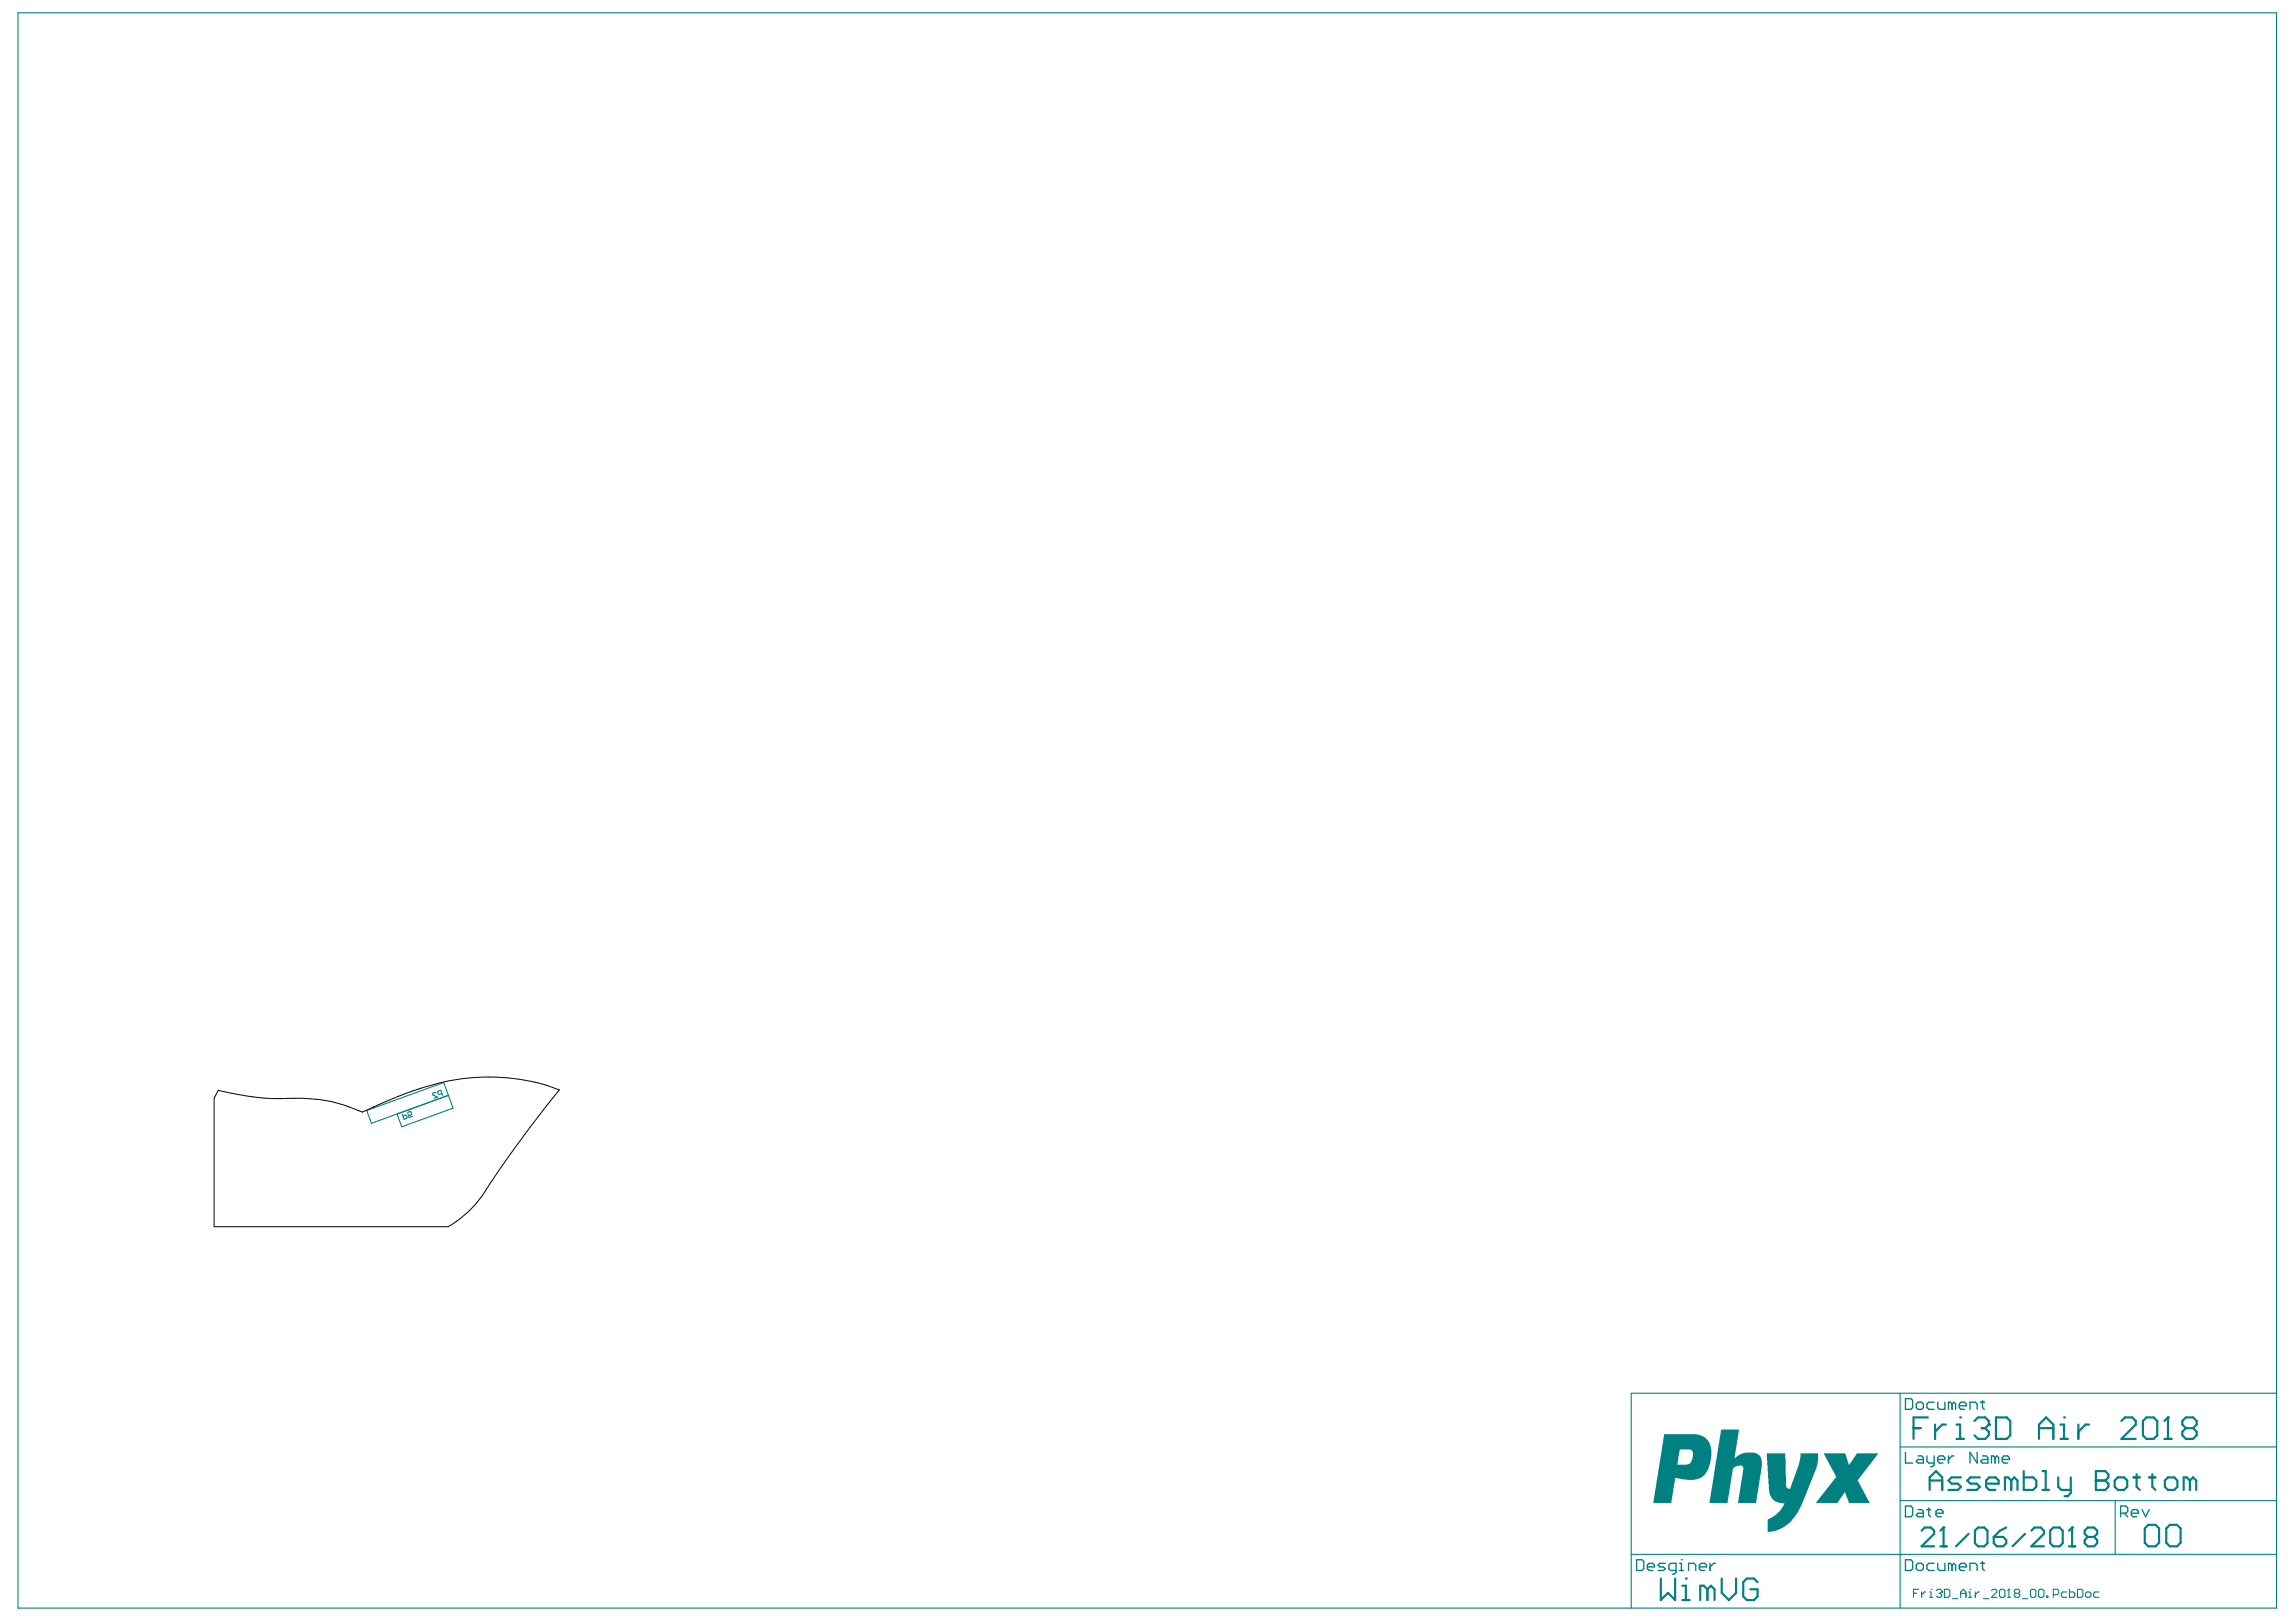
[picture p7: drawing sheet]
<svg xmlns="http://www.w3.org/2000/svg" width="297mm" height="210mm" viewBox="0 0 297 210" stroke-linecap="round" stroke-linejoin="round" font-family="sans-serif">
<path d="M52 144.2l.3 .7 .3-.2 .1-.1-.1-.2-.2-.1-.3 .1M52.7 144.1l.1-.2 .2-.1 .2 .1v.2v.2h-.4l.1 .3 .5-.1M56.4 141.4h-.1h-.3v.2v.1l.6 .3-.4 .1M57.2 141.5l-.3 .1h-.2l-.1-.2 .1-.2 .3-.1 .3 .6M58 141.7l-10 3.7-.6-1.7 10-3.6 1.2 3.3-6.6 2.4-.6-1.6" fill="none" stroke="#008080" stroke-width=".14"/>
<g fill="none" stroke="#008080" stroke-width=".28">
<path d="M249.6 192.8v-1.6l.9-.8 .8 .8v1.6M249.6 191.6h1.7M253.7 191.2h-1.2l-.4 .4 .4 .4h.8l.4 .4-.4 .4h-1.2M256.1 191.2h-1.2l-.4 .4 .4 .4h.8l.4 .4-.4 .4h-1.2M256.9 192h1.7v-.4l-.4-.4h-.8l-.5 .4v.8l.5 .4h.8M260.2 191.6l-.4-.4h-.4v1.6M260.2 191.6v1.2M260.2 191.6l.4-.4 .4 .4v1.2M261.8 190.4v2.4h1.2l.4-.4v-.8l-.4-.4h-1.2M264.2 192.8h.9M264.2 190.4h.5v2.4M266.3 191.2v1.2l.4 .4h1.2"/>
<path d="M267.9 191.2v2l-.4 .4h-.4M271.1 191.6h.1M271.1 191.6h1.3M271.1 190.4h1.3l.4 .4v.4l-.4 .4 .4 .4v.4l-.4 .4h-1.3zM273.6 191.6l.4-.4h.8l.4 .4v.8l-.4 .4h-.8l-.4-.4zM276 191.2h.8M276.4 190.8v1.6l.4 .4M278 191.2h.9M278.4 190.8v1.6l.5 .4M280.1 191.6l.4-.4h.8l.4 .4v.8l-.4 .4h-.8l-.4-.4zM283.3 191.6l-.4-.4h-.4v1.6M283.3 191.6v1.2"/>
<path d="M283.3 191.6l.4-.4 .4 .4v1.2"/>
</g>
<g fill="#008080">
<path d="M228.5 188.1h2.5l.1 4.2v.2l.3 .2 .2-.1 1.1-3.1 .2-.9v-.5h2.3v1l-.3 1.3-1.9 4.6-.8 1.3-1 1.1-1 .5-.8 .3-.7 .1v-1.2a.45 .45 0 0 1 .4-.6l.7-.5 .6-.5 .5-1h-.7l-.6-.2-.4-.4-.2-.4-.2-.7z"/>
<path d="M235.9 188.1h2.8l.5 1.4 .2-.1 .8-1.3h2.8l-2.6 3.3a.38 .38 0 0 0 .1 .5l1.4 2.6h-2.7l-.5-1.4h-.1l-.9 1.4h-2.8l2.2-2.8 .2-.3a.34 .34 0 0 0 .1-.5z"/>
<path d="M222.7 185h2.3l-.6 3.7 .7-.5 .7-.2h1.3l.4 .2 .3 .4 .1 .4v.9l-.7 4.6h-2.4l.7-4.1a.58 .58 0 0 0-.1-.7h-.7l-.3 .2a.59 .59 0 0 0-.3 .7l-.6 3.9h-2.4z"/>
<path d="M215.3 185.6h4.2l.8 .3 .6 .5 .4 .7 .1 .4v1.4l-.3 .8-.3 .8-.3 .4-.5 .4-.8 .2h-.9l-1.6-.2-.5 3.2h-2.3zM217.3 187.6l-.3 1.9h1.3l.3-.1 .3-.5 .1-.7a.57 .57 0 0 0-.3-.6z"/>
</g>
<g fill="none" stroke="#008080" stroke-width=".14">
<path d="M2.3 1.7h292.2v206.4h-292.2zM245.8 180.3v27.8M245.8 194.2h48.7M245.8 187.2h48.7M273.6 194.2v7M294.5 180.3h-83.5v27.8M211 201.2h83.5M247.6 206.2h.3M248.3 205.7h-.7v1M248.6 206v.7M249.1 206h-.2l-.3 .4M249.6 206h.2v.7"/>
<path d="M249.6 206.7h.4M249.8 205.7h.1M250.5 205.8l.2-.1h.3l.2 .1v.2M250.9 206.2h.1M251 206.2l.2 .2v.1l-.2 .2h-.3l-.2-.2M251.2 206h.1M251.2 206l-.2 .2M251.6 205.7h.5l.2 .1v.7l-.2 .2h-.5zM252.6 206.9h.7M253.6 206.2h.7M253.6 206.7v-.7l.4-.3 .3 .3v.7M254.7 206h.2v.7"/>
<path d="M254.7 206.7h.3M254.9 205.7h.1M255.6 206v.7M256.1 206h-.2l-.3 .4M256.6 206.9h.7M257.6 205.8l.2-.1h.4l.1 .1v.2l-.7 .7h.7M258.9 205.7h.3l.2 .1v.7l-.2 .2h-.3l-.2-.2v-.7zM259.7 206.7h.4M259.9 205.7h.1M259.9 205.7v1M259.9 205.7l-.2 .1M260.8 206.2l-.2-.2v-.2l.2-.1h.3l.2 .1v.2l-.2 .2"/>
<path d="M260.8 206.2h.3M260.8 206.2l-.2 .2v.1l.2 .2h.3l.2-.2v-.1l-.2-.2M261.6 206.9h.7M262.7 205.8l.2-.1h.3l.2 .1v.7l-.2 .2h-.3l-.2-.2zM263.7 205.8l.2-.1h.3l.2 .1v.7l-.2 .2h-.3l-.2-.2zM264.8 206.5h.1v.2h-.1zM265.6 206.4h.6l.1-.2v-.4l-.1-.1h-.6v1M267.4 206h-.5l-.2 .2v.3l.2 .2h.5M267.7 205.7v1h.5l.2-.2v-.3l-.2-.2h-.5M268.8 205.7h.5l.2 .1v.7l-.2 .2h-.5zM269.8 206.2l.2-.2h.3l.2 .2v.3l-.2 .2h-.3l-.2-.2zM271.6 206h-.6l-.1 .2v.3l.1 .2h.6"/>
</g>
<g fill="none" stroke="#008080" stroke-width=".18">
<path d="M246.5 194.9h.7l.2 .2v1l-.2 .2h-.7zM246.5 181h.7l.2 .2v1l-.2 .2h-.7zM246.5 187.9v1.4h.9M247.9 181.7l.2-.2h.5l.2 .2v.5l-.2 .2h-.5l-.2-.2zM248.1 195.4h.5l.2 .2v.7h-.7l-.2-.2 .2-.3h.7M248.1 188.4h.5l.2 .2v.7h-.7l-.2-.2 .2-.2h.7M249.3 195.4h.5M249.3 188.4v.7l.2 .2h.7M249.5 195.1v1l.3 .2M250.2 181.5h-.7l-.2 .2v.5l.2 .2h.7M250.2 188.4v1.2l-.2 .2h-.2M250.5 195.8h.9v-.2l-.2-.2h-.5l-.2 .2v.5l.2 .2h.5"/>
<path d="M250.7 188.9h.9v-.3l-.2-.2h-.5l-.2 .2v.5l.2 .2h.5M250.7 181.5v.7l.2 .2h.7v-.9M252.1 188.4v.9M252.5 181.7l-.2-.2h-.2v.9M252.5 181.7l.3-.2 .2 .2v.7M252.5 181.7v.7M252.8 188.4h-.3l-.4 .5M253.5 181.9h.9v-.2l-.2-.2h-.5l-.2 .2v.5l.2 .2h.5M254.9 182.4v-.9h.7l.2 .2v.7M255.8 187.9v1.4l-.9-1.4v1.4M256.3 181.5h.4M256.5 188.4h.4l.3 .2v.7h-.7l-.2-.2 .2-.2h.7"/>
<path d="M256.5 181.2v1l.2 .2M258.1 188.6l-.2-.2h-.3v.9M258.1 188.6v.7M258.1 188.6l.2-.2 .3 .2v.7M259 188.9h1v-.3l-.3-.2h-.4l-.3 .2v.5l.3 .2h.4M274.3 195.8h.7l.3-.2v-.5l-.3-.2h-.7v1.4M274.8 195.8l.5 .5M275.7 195.8h1v-.2l-.3-.2h-.4l-.3 .2v.5l.3 .2h.4M277.1 195.4l.5 .9 .5-.9M211.7 201.8h.7l.3 .3v.9l-.3 .2h-.7zM213.1 202.8h.9v-.3l-.2-.2h-.4l-.3 .2v.5l.3 .2h.4M215.4 202.3h-.7l-.2 .2 .2 .3h.5l.2 .2-.2 .2h-.7"/>
<path d="M216.8 203.2h-.7l-.2-.2v-.5l.2-.2h.7v1.2l-.2 .2h-.2M217.3 203.2h.5M217.3 202.3h.2v.9M217.5 201.8h.1M218.5 203.2v-.9h.6l.3 .2v.7M219.8 202.8h1v-.3l-.3-.2h-.4l-.3 .2v.5l.3 .2h.4M221.2 202.3v.9M221.9 202.3h-.2l-.5 .5M246.5 201.8h.7l.2 .3v.9l-.2 .2h-.7zM247.9 202.5l.2-.2h.5l.2 .2v.5l-.2 .2h-.5l-.2-.2zM250.2 202.3h-.7l-.2 .2v.5l.2 .2h.7M250.7 202.3v.7l.2 .2h.7v-.9"/>
<path d="M252.5 202.5l-.2-.2h-.2v.9M252.5 202.5v.7M252.5 202.5l.3-.2 .2 .2v.7M253.5 202.8h.9v-.3l-.2-.2h-.5l-.2 .2v.5l.2 .2h.5M254.9 203.2v-.9h.7l.2 .2v.7M256.3 202.3h.4M256.5 202.1v.9l.2 .2"/>
</g>
<g fill="none" stroke="#008080" stroke-width=".28">
<path d="M247.6 184.8h.9M248.6 198.1l.4-.4h.8l.4 .4v.4l-1.6 1.6h1.6M249.4 183.4h-1.8v2.8M250.3 184.4v1.8M251.4 197.7h.1M251.4 197.7v2.4M251.4 197.7l-.4 .4M251.7 184.4h-.4l-1 .9M253.1 184.4h.5v1.8M253.1 186.2h.9M253.6 183.4h.1M254.7 198.5l-1.6 1.6"/>
<path d="M255.4 183.9l.5-.5h.9l.5 .5v.5M255.5 198.1l.4-.4h.8l.4 .4v1.6l-.4 .4h-.8l-.4-.4zM256.4 184.8h.4M256.8 184.8l.5 .5v.4l-.5 .5h-.9l-.5-.5M257.3 184.4h.1M257.3 184.4l-.5 .4M257.9 198.9h1.2l.5 .4v.4l-.5 .4h-.8l-.4-.4zM258.2 183.4h1.4l.5 .5v1.8l-.5 .5h-1.4zM259.6 197.7l-.9 .4-.8 .8M262 198.5l-1.6 1.6M262.8 198.1l.4-.4h.8l.4 .4v.4l-1.6 1.6h1.6M263.8 184.8h1.8"/>
<path d="M263.8 186.2v-1.8l.9-1 .9 1v1.8M265.2 198.1l.4-.4h.9l.4 .4v1.6l-.4 .4h-.9l-.4-.4zM266.6 184.4h.4v1.8M266.6 186.2h.9M267 183.4h.1M268.1 197.7h.1M268.1 197.7v2.4M268.1 197.7l-.4 .4M268.9 184.4v1.8M270.1 198.9l-.4 .4v.4l.4 .4h.8l.4-.4v-.4l-.4-.4M270.1 198.9l-.4-.4v-.4l.4-.4h.8l.4 .4v.4l-.4 .4M270.1 198.9h.8"/>
<path d="M270.3 184.4h-.5l-.9 .9M274.4 183.9l.5-.5h.9l.5 .5v.5l-1.9 1.8h1.9M277.2 183.9l.5-.5h.9l.5 .5v1.8l-.5 .5h-.9l-.5-.5zM277.5 197.8l.4-.5h1l.4 .5v1.8l-.4 .5h-1l-.4-.5zM280 186.2h.9M280.3 197.8l.4-.5h.9l.5 .5v1.8l-.5 .5h-.9l-.4-.5zM280.5 183.4h.1M280.5 183.4v2.8M280.5 183.4l-.5 .5M282.8 184.8l-.5-.4v-.5l.5-.5h.9l.5 .5v.5l-.5 .4M282.8 184.8h.9M282.8 184.8l-.5 .5v.4l.5 .5h.9l.5-.5v-.4l-.5-.5"/>
<path d="M214.9 204.3v2.8l.9-1 .9 1v-2.8M217.6 207.1h1M217.6 205.2h.5v1.9M218.1 204.3h.1M220.9 205.7l-.5-.5h-.4v1.9M220.9 205.7v1.4M220.9 205.7l.5-.5 .4 .5v1.4M222.7 204.3v1.8l1 1 .9-1v-1.8M227.4 204.7l-.5-.4h-.9l-.5 .4v1.9l.5 .5h.9l.5-.5v-.9h-.9M251 200.1h.8M267.7 200.1h.8"/>
</g>
<path d="M28.2 141.1a32.9 32.9 0 0 0 10.6 1 19 19 0 0 1 8.1 1.8l.3-.1a45.2 45.2 0 0 1 12.5-4.2 25.5 25.5 0 0 1 12.7 1.4 157.3 157.3 0 0 0-10.1 13.9 14.3 14.3 0 0 1-4.3 3.8l-30.3 .1v-16.7z" fill="none" stroke="#000" stroke-width=".13"/>
</svg>
